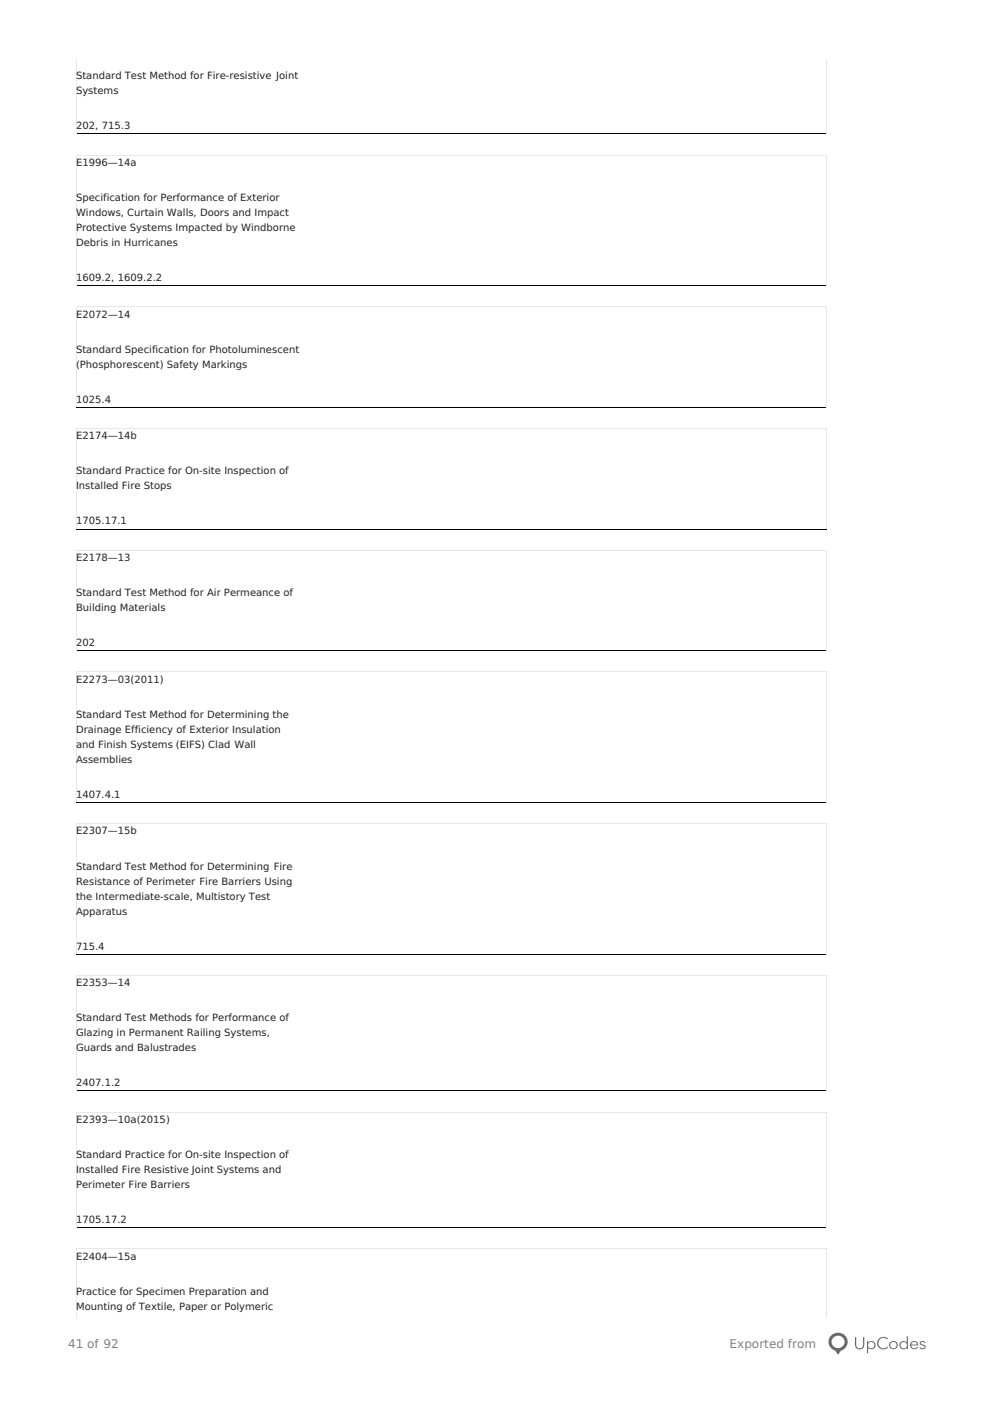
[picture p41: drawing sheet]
<svg xmlns="http://www.w3.org/2000/svg" width="210mm" height="297mm" viewBox="0 0 210 297" stroke-linecap="round" stroke-linejoin="round" font-family="sans-serif">
<defs><g id="words">
<g font-size="2.5" fill="#808080">
<text x="14.4" y="284.6">41 of 92</text>
<text x="153.9" y="284.6">Exported from</text>
</g>
<g font-size="2.1" fill="#222">
<text x="16" y="16.7">Standard Test Method for Fire-resistive Joint</text>
<text x="16" y="19.9">Systems</text>
<text x="16" y="27.3">202, 715.3</text>
<text x="16" y="35">E1996—14a</text>
<text x="16" y="42.4">Specification for Performance of Exterior</text>
<text x="16" y="45.6">Windows, Curtain Walls, Doors and Impact</text>
<text x="16" y="48.8">Protective Systems Impacted by Windborne</text>
<text x="16" y="51.9">Debris in Hurricanes</text>
<text x="16" y="59.3">1609.2, 1609.2.2</text>
<text x="16" y="67.1">E2072—14</text>
<text x="16" y="74.5">Standard Specification for Photoluminescent</text>
<text x="16" y="77.6">(Phosphorescent) Safety Markings</text>
<text x="16" y="85">1025.4</text>
<text x="16" y="92.8">E2174—14b</text>
<text x="16" y="100.2">Standard Practice for On-site Inspection of</text>
<text x="16" y="103.3">I</text>
<text x="16.7" y="103.3">nstalled Fire Stops</text>
<text x="16" y="110.7">1705.17.1</text>
<text x="16" y="118.5">E2178—13</text>
<text x="16" y="125.8">Standard Test Method for Air Permeance of</text>
<text x="16" y="129">Building Materials</text>
<text x="16" y="136.4">202</text>
<text x="16" y="144.1">E2273—03(2011)</text>
<text x="16" y="151.5">Standard Test Method for Determining the</text>
<text x="16" y="154.7">Drainage Efficiency of Exterior Insulation</text>
<text x="16" y="157.9">and Finish Systems (EIFS) Clad Wall</text>
<text x="16" y="161">Assemblies</text>
<text x="16" y="168.4">1407.4.1</text>
<text x="16" y="176.2">E2307—15b</text>
<text x="16" y="183.6">Standard Test Method for Determining Fire</text>
<text x="16" y="186.7">Resistance of Perimeter Fire Barriers Using</text>
<text x="16" y="189.9">the Intermediate-scale, Multistory Test</text>
<text x="16" y="193.1">Apparatus</text>
<text x="16" y="200.5">715.4</text>
<text x="16" y="208.2">E2353—14</text>
<text x="16" y="215.6">Standard Test Methods for Performance of</text>
<text x="16" y="218.8">Glazing in Permanent Railing Systems,</text>
<text x="16" y="221.9">Guards and Balustrades</text>
<text x="16" y="229.3">2407.1.2</text>
<text x="16" y="237.1">E2393—10a(2015)</text>
<text x="16" y="244.5">Standard Practice for On-site Inspection of</text>
<text x="16" y="247.6">I</text>
<text x="16" y="250.8">Perimeter Fire Barriers</text>
<text x="16.7" y="247.6">nstalled Fire Resistive Joint Systems and</text>
<text x="16" y="258.2">1705.17.2</text>
<text x="16" y="265.9">E2404—15a</text>
<text x="16" y="273.3">Practice for Specimen Preparation and</text>
<text x="16" y="276.5">Mounting of Textile, Paper or Polymeric</text>
</g>
</g></defs>
<path d="M16 28.3h158.4M16 60.3h158.4M16 86h158.4M16 111.7h158.4M16 137.4h158.4M16 169.4h158.4M16 201.4h158.4M16 230.3h158.4M16 259.1h158.4" fill="none" stroke="#000" stroke-width=".21"/>
<path d="M16 12.6v15.8M174.4 12.6v15.8M16 60.4v-27.6h158.4v27.6M16 86.1v-21.3h158.4v21.3M16 111.8v-21.3h158.4v21.3M16 137.5v-21.3h158.4v21.3M16 169.5v-27.6h158.4v27.6M16 201.5v-27.6h158.4v27.6M16 230.4v-24.5h158.4v24.5M16 259.2v-24.4h158.4v24.4M16 278.1v-14.5h158.4v14.5" fill="none" stroke="#e2e8f0" stroke-width=".21"/>
<g fill="#6d6d6d">
<path d="M180.4 282.3h.2v1.5a.72 .72 0 0 0 .7 .9 .72 .72 0 0 0 .8-.9v-1.5h.2v1.6a.99 .99 0 0 1-1 1 .99 .99 0 0 1-.9-1zM182.9 283.1h.2v.3a.88 .88 0 0 1 1.3-.1 .88 .88 0 0 1 0 1.3 .88 .88 0 0 1-1.3-.1v1.2h-.2zM183.1 284a.67 .67 0 0 0 1.3 0 .67 .67 0 0 0-1.3 0zM185.4 282.6a1.37 1.37 0 0 1 1.9 0l-.2 .2a1.07 1.07 0 0 0-1.5 0 1.07 1.07 0 0 0 .1 1.6 1.07 1.07 0 0 0 1.5-.1l.2 .1a1.34 1.34 0 0 1-1.9 .1 1.34 1.34 0 0 1-.1-1.9zM187.6 284a.91 .91 0 0 1 1.8 0 .91 .91 0 0 1-1.8 0zM187.8 284a.67 .67 0 0 0 1.3 0 .67 .67 0 0 0-1.3 0zM190 283.4a.9 .9 0 0 1 1.3 0v-1.3h.2v2.7h-.2v-.3a.88 .88 0 0 1-1.3 .1 .88 .88 0 0 1 0-1.2zM190 284a.67 .67 0 0 0 1.3 0 .67 .67 0 0 0-1.3 0zM192.4 283.5l-.2 .4h1.2a.58 .58 0 0 0-.3-.6 .58 .58 0 0 0-.7 .2zM192.2 283.4a.84 .84 0 0 1 1-.2 .84 .84 0 0 1 .5 .8h-1.5a.65 .65 0 0 0 .5 .6 .65 .65 0 0 0 .7-.2l.2 .1a.91 .91 0 0 1-1.3 .2 .91 .91 0 0 1-.1-1.3zM194.1 283.3a.78 .78 0 0 1 1.1 .1l-.1 .1-.6-.2a.24 .24 0 0 0-.2 .2 .24 .24 0 0 0 .1 .2 .74 .74 0 0 1 .8 .9 .83 .83 0 0 1-1.3-.1l.2-.1 .7 .2a.26 .26 0 0 0 .2-.2 .26 .26 0 0 0-.1-.2l-.6-.2a.42 .42 0 0 1-.2-.7z" fill-rule="evenodd"/>
<path d="M175.4 281.9a1.98 1.98 0 0 0 .8 3.3l.6 .8 .5-.7a2.18 2.18 0 0 0 1.2-3 2.08 2.08 0 0 0-3.1-.4zM175.4 283.3a1.35 1.35 0 0 1 2.7 0 1.35 1.35 0 0 1-2.7 0z" fill-rule="evenodd"/>
</g>
<use href="#words"/>
</svg>
